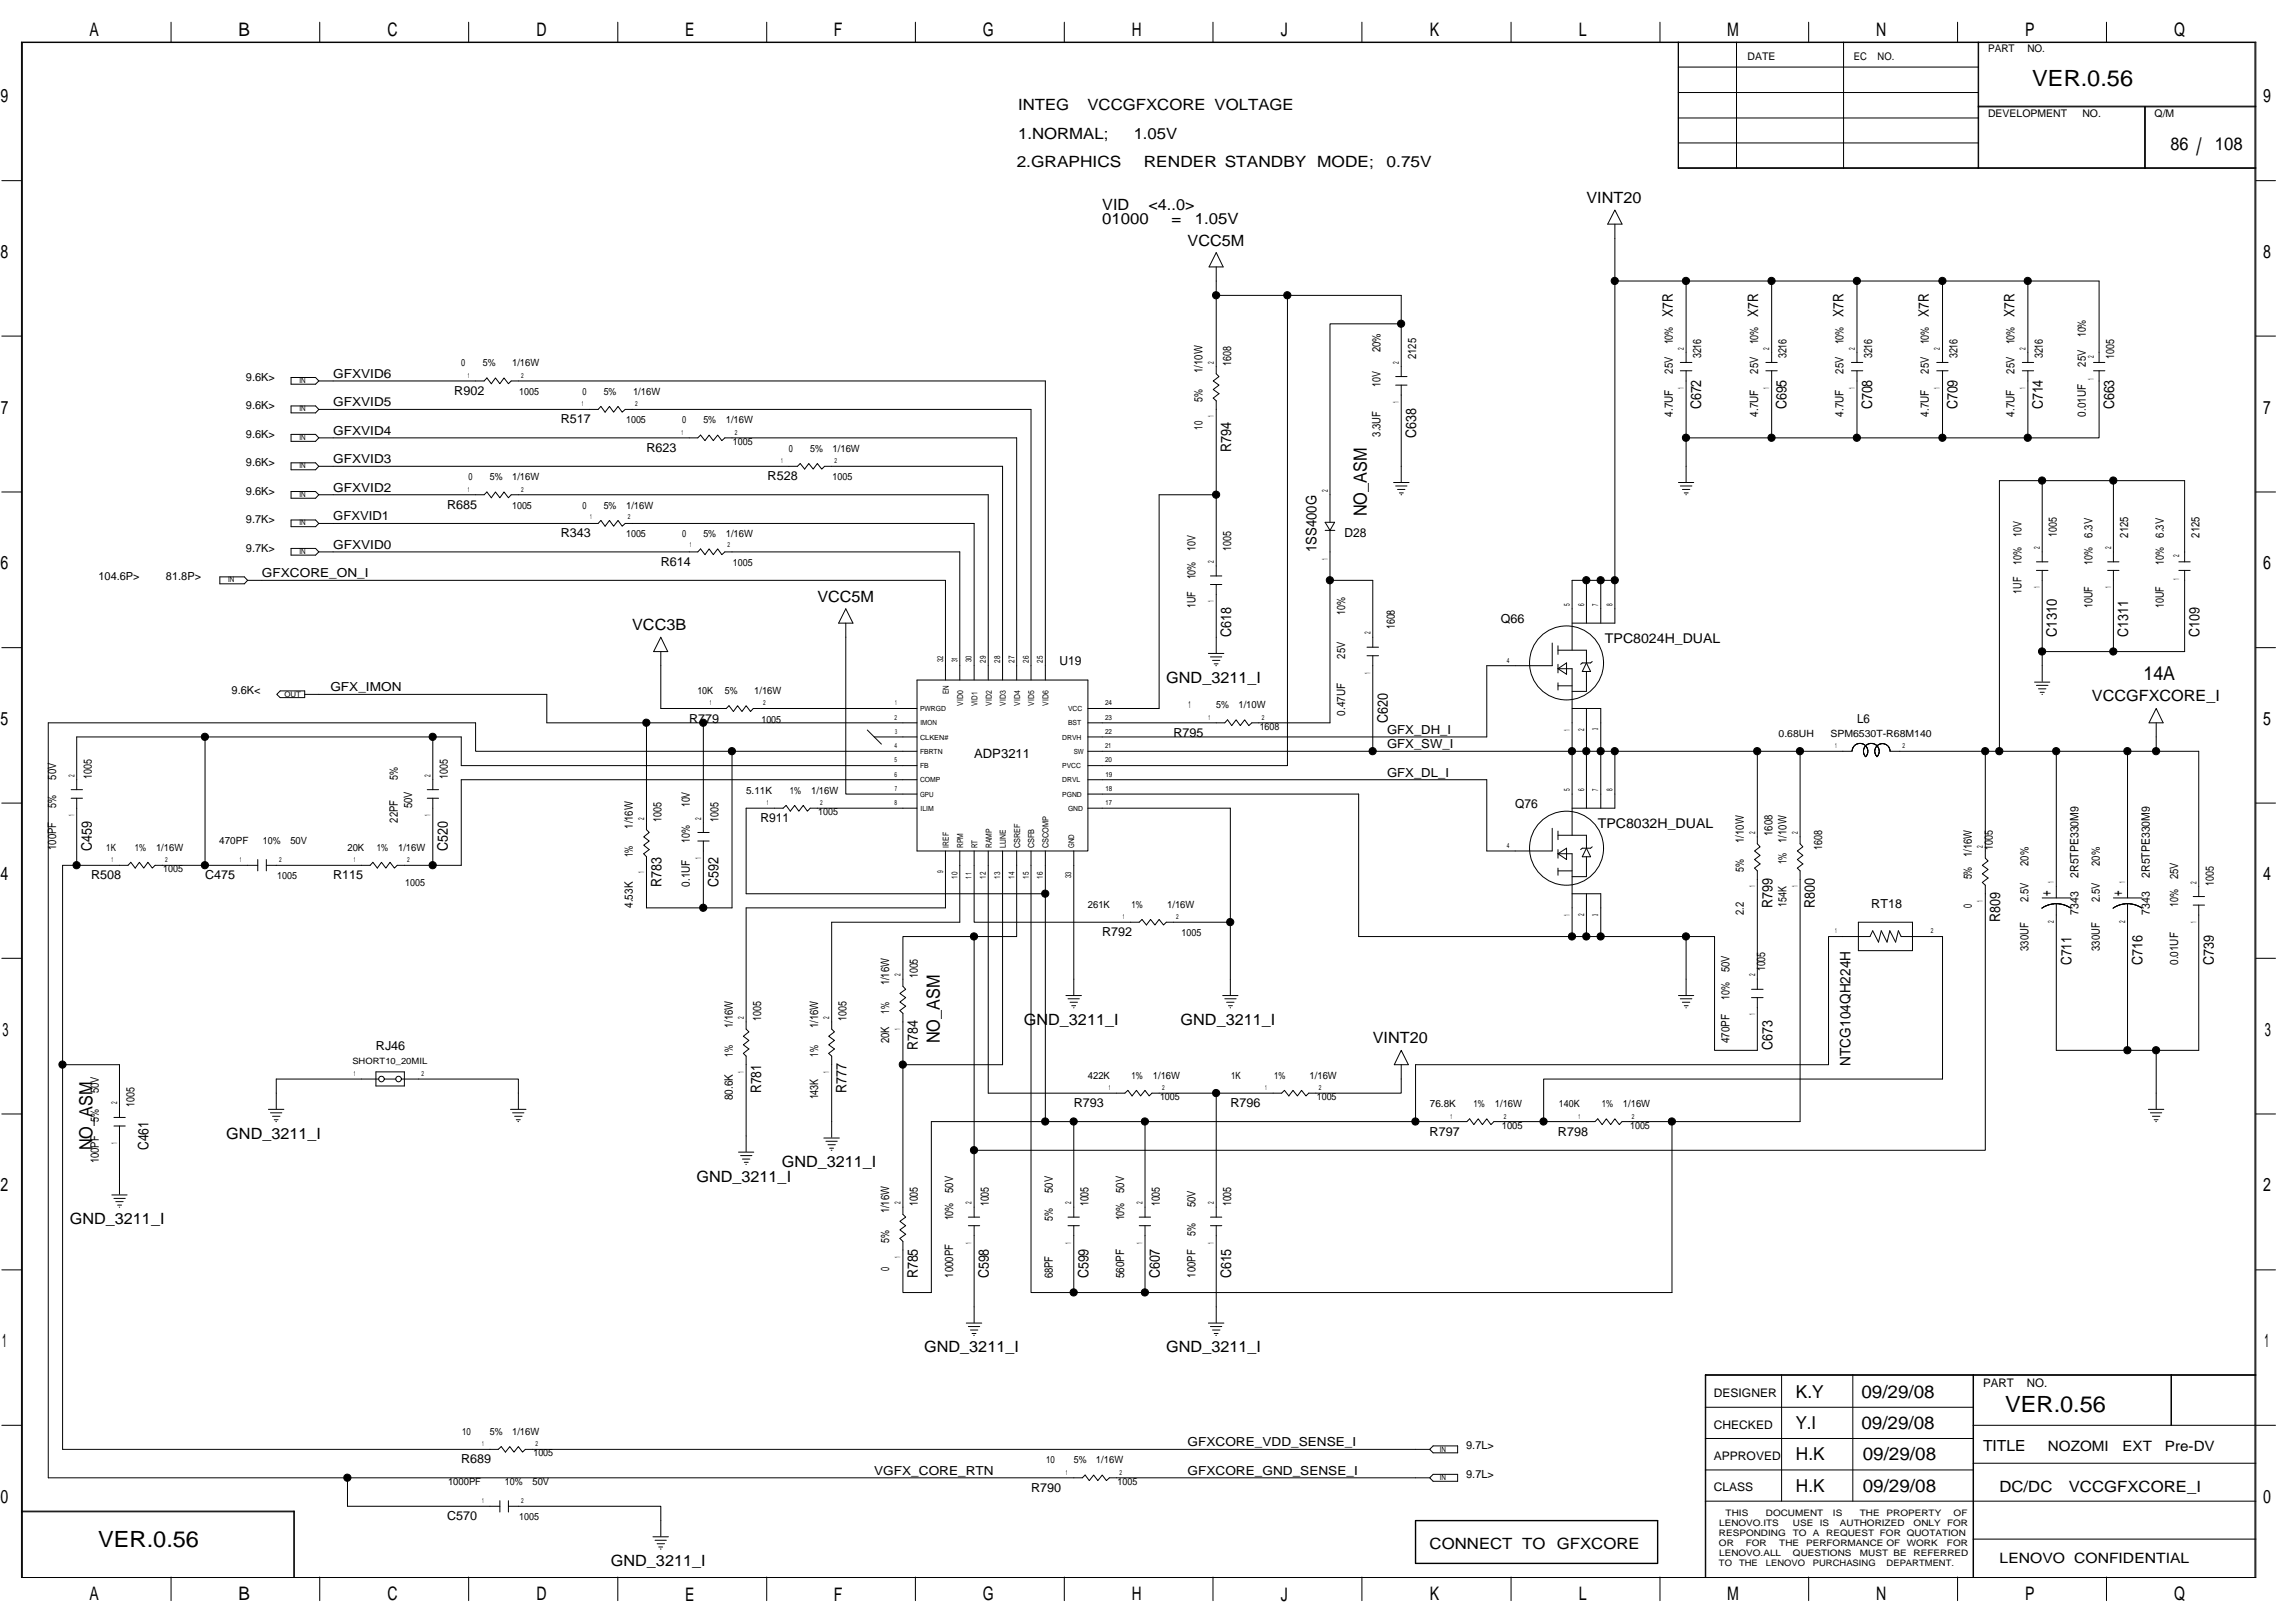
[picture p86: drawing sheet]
<svg xmlns="http://www.w3.org/2000/svg" width="420mm" height="297mm" viewBox="0 0 420 297" stroke-linecap="round" stroke-linejoin="round" font-family="sans-serif">
<defs><g id="words">
<text font-size="4.4" x="402.1" y="28.4">/</text>
<g font-size="4.1">
<text x="372.1" y="15.7">VER.0.56</text>
<text x="367.1" y="258.4">VER.0.56</text>
<text x="18" y="283.2">VER.0.56</text>
</g>
<text font-size="3.5" x="392.4" y="124.4">14A</text>
<g font-size="3.4">
<text x="16.4" y="6.6">A</text>
<text x="43.6" y="6.6">B</text>
<text x="70.9" y="6.6">C</text>
<text x="98.2" y="6.6">D</text>
<text x="125.4" y="6.6">E</text>
<text x="152.7" y="6.6">F</text>
<text x="179.9" y="6.6">G</text>
<text x="207.2" y="6.6">H</text>
<text x="234.5" y="6.6">J</text>
<text x="261.8" y="6.6">K</text>
<text x="289" y="6.6">L</text>
<text x="316.2" y="6.6">M</text>
<text x="343.5" y="6.6">N</text>
<text x="370.8" y="6.6">P</text>
<text x="398" y="6.6">Q</text>
<text x=".1" y="18.8">9</text>
<text x="414.3" y="18.8">9</text>
<text x=".1" y="47.2">8</text>
<text x="414.3" y="47.2">8</text>
<text x=".2" y="75.7">7</text>
<text x="414.3" y="75.7">7</text>
<text x=".1" y="104.2">6</text>
<text x="414.3" y="104.2">6</text>
<text x=".1" y="132.7">5</text>
<text x="414.3" y="132.7">5</text>
<text x=".1" y="161.1">4</text>
<text x="414.3" y="161.1">4</text>
<text x=".5" y="189.6">3</text>
<text x="414.6" y="189.6">3</text>
<text x=".1" y="218.1">2</text>
<text x="414.3" y="218.1">2</text>
<text x=".4" y="246.6">1</text>
<text x="414.6" y="246.6">1</text>
<text x=".1" y="275.1">0</text>
<text x="414.3" y="275.1">0</text>
<text x="16.4" y="292.9">A</text>
<text x="43.6" y="292.9">B</text>
<text x="70.9" y="292.9">C</text>
<text x="98.2" y="292.9">D</text>
<text x="125.4" y="292.9">E</text>
<text x="152.7" y="292.9">F</text>
<text x="179.9" y="292.9">G</text>
<text x="207.2" y="292.9">H</text>
<text x="234.5" y="292.9">J</text>
<text x="261.8" y="292.9">K</text>
<text x="289" y="292.9">L</text>
<text x="316.2" y="292.9">M</text>
<text x="343.5" y="292.9">N</text>
<text x="370.8" y="292.9">P</text>
<text x="398" y="292.9">Q</text>
</g>
<g font-size="3.3">
<text x="397.4" y="27.4">86</text>
<text x="405.5" y="27.4">108</text>
<text x="250.3" y="94.5" transform="rotate(-90 250.3 94.5)">NO_ASM</text>
<text x="172.1" y="191" transform="rotate(-90 172.1 191)">NO_ASM</text>
<text x="16.9" y="210.5" transform="rotate(-90 16.9 210.5)">NO_ASM</text>
<text x="328.8" y="255.8">K.Y</text>
<text x="340.8" y="255.8">09/29/08</text>
<text x="328.7" y="261.6">Y.I</text>
<text x="340.8" y="261.6">09/29/08</text>
<text x="328.8" y="267.3">H.K</text>
<text x="341" y="267.3">09/29/08</text>
<text x="328.8" y="273">H.K</text>
<text x="341" y="273">09/29/08</text>
</g>
<g font-size="2.8">
<text x="186.4" y="20.2">INTEG</text>
<text x="199.1" y="20.2">VCCGFXCORE VOLTAGE</text>
<text x="186.4" y="25.4">1.NORMAL;</text>
<text x="207.5" y="25.4">1.05V</text>
<text x="186.1" y="30.6">2.GRAPHICS</text>
<text x="209.4" y="30.6">RENDER STANDBY MODE;</text>
<text x="253.9" y="30.6">0.75V</text>
<text x="201.8" y="38.4">VID</text>
<text x="201.8" y="41">01000</text>
<text x="210.3" y="38.4">&lt;4..0&gt;</text>
<text x="214.5" y="41">=</text>
<text x="218.7" y="41">1.05V</text>
<text x="290.4" y="37.1">VINT20</text>
<text x="217.4" y="45">VCC5M</text>
<text x="149.6" y="110.1">VCC5M</text>
<text x="115.7" y="115.3">VCC3B</text>
<text x="213.5" y="125">GND_3211_I</text>
<text x="383" y="128.4">VCCGFXCORE_I</text>
<text x="187.4" y="187.6">GND_3211_I</text>
<text x="216.1" y="187.6">GND_3211_I</text>
<text x="251.3" y="191">VINT20</text>
<text x="41.4" y="208.4">GND_3211_I</text>
<text x="143.1" y="213.6">GND_3211_I</text>
<text x="127.5" y="216.2">GND_3211_I</text>
<text x="12.8" y="224.1">GND_3211_I</text>
<text x="169.2" y="247.5">GND_3211_I</text>
<text x="213.5" y="247.5">GND_3211_I</text>
<text x="363" y="265.6">TITLE</text>
<text x="366" y="273.1">DC/DC</text>
<text x="378.7" y="273.1">VCCGFXCORE_I</text>
<text x="111.8" y="286.6">GND_3211_I</text>
<text x="261.7" y="283.5">CONNECT TO</text>
<text x="285" y="283.5">GFXCORE</text>
</g>
<g font-size="2.7">
<text x="306.2" y="58" transform="rotate(-90 306.2 58)">X7R</text>
<text x="321.8" y="58" transform="rotate(-90 321.8 58)">X7R</text>
<text x="337.5" y="58" transform="rotate(-90 337.5 58)">X7R</text>
<text x="353.1" y="58" transform="rotate(-90 353.1 58)">X7R</text>
<text x="368.8" y="58" transform="rotate(-90 368.8 58)">X7R</text>
<text x="311.4" y="74.9" transform="rotate(-90 311.4 74.9)">C672</text>
<text x="327.1" y="74.9" transform="rotate(-90 327.1 74.9)">C695</text>
<text x="342.7" y="74.9" transform="rotate(-90 342.7 74.9)">C708</text>
<text x="358.3" y="74.9" transform="rotate(-90 358.3 74.9)">C709</text>
<text x="374" y="74.9" transform="rotate(-90 374 74.9)">C714</text>
<text x="387" y="74.9" transform="rotate(-90 387 74.9)">C663</text>
<text x="225.4" y="82.8" transform="rotate(-90 225.4 82.8)">R794</text>
<text x="259.3" y="80.1" transform="rotate(-90 259.3 80.1)">C638</text>
<text x="241" y="101.1" transform="rotate(-90 241 101.1)">1SS400G</text>
<text x="225.4" y="116.6" transform="rotate(-90 225.4 116.6)">C618</text>
<text x="376.6" y="116.6" transform="rotate(-90 376.6 116.6)">C1310</text>
<text x="389.6" y="116.6" transform="rotate(-90 389.6 116.6)">C1311</text>
<text x="402.7" y="116.6" transform="rotate(-90 402.7 116.6)">C109</text>
<text x="254.1" y="132.3" transform="rotate(-90 254.1 132.3)">C620</text>
<text x="16.8" y="155.7" transform="rotate(-90 16.8 155.7)">C459</text>
<text x="82" y="155.7" transform="rotate(-90 82 155.7)">C520</text>
<text x="121.1" y="162.3" transform="rotate(-90 121.1 162.3)">R783</text>
<text x="131.5" y="162.3" transform="rotate(-90 131.5 162.3)">C592</text>
<text x="324.5" y="166.2" transform="rotate(-90 324.5 166.2)">R799</text>
<text x="332.3" y="166.2" transform="rotate(-90 332.3 166.2)">R800</text>
<text x="375.5" y="164" transform="rotate(-90 375.5 164)">+</text>
<text x="388.6" y="164" transform="rotate(-90 388.6 164)">+</text>
<text x="366.2" y="168.8" transform="rotate(-90 366.2 168.8)">R809</text>
<text x="379.2" y="176.6" transform="rotate(-90 379.2 176.6)">C711</text>
<text x="392.2" y="176.6" transform="rotate(-90 392.2 176.6)">C716</text>
<text x="405.3" y="176.6" transform="rotate(-90 405.3 176.6)">C739</text>
<text x="168" y="192.2" transform="rotate(-90 168 192.2)">R784</text>
<text x="324.5" y="192.2" transform="rotate(-90 324.5 192.2)">C673</text>
<text x="338.8" y="195.1" transform="rotate(-90 338.8 195.1)">NTCG104QH224H</text>
<text x="139.4" y="200.1" transform="rotate(-90 139.4 200.1)">R781</text>
<text x="155" y="200.1" transform="rotate(-90 155 200.1)">R777</text>
<text x="27.2" y="210.5" transform="rotate(-90 27.2 210.5)">C461</text>
<text x="168" y="234" transform="rotate(-90 168 234)">R785</text>
<text x="181" y="234" transform="rotate(-90 181 234)">C598</text>
<text x="199.3" y="234" transform="rotate(-90 199.3 234)">C599</text>
<text x="212.3" y="234" transform="rotate(-90 212.3 234)">C607</text>
<text x="225.4" y="234" transform="rotate(-90 225.4 234)">C615</text>
</g>
<g font-size="2.6">
<text x="374.9" y="265.5">NOZOMI</text>
<text x="388.6" y="265.5">EXT</text>
<text x="396.4" y="265.5">Pre-DV</text>
<text x="366.1" y="286.1">LENOVO CONFIDENTIAL</text>
</g>
<g font-size="2.5">
<text x="293.8" y="117.7">TPC8024H_DUAL</text>
<text x="292.5" y="151.6">TPC8032H_DUAL</text>
</g>
<g font-size="2.3">
<text x="61" y="69.1">GFXVID6</text>
<text x="61" y="74.3">GFXVID5</text>
<text x="83.2" y="72.3">R902</text>
<text x="102.7" y="77.5">R517</text>
<text x="61" y="79.6">GFXVID4</text>
<text x="118.4" y="82.7">R623</text>
<text x="61" y="84.8">GFXVID3</text>
<text x="140.5" y="87.9">R528</text>
<text x="61" y="90">GFXVID2</text>
<text x="61" y="95.2">GFXVID1</text>
<text x="81.9" y="93.1">R685</text>
<text x="61" y="100.4">GFXVID0</text>
<text x="102.7" y="98.3">R343</text>
<text x="246.1" y="98.3">D28</text>
<text x="48" y="105.7">GFXCORE_ON_I</text>
<text x="121" y="103.5">R614</text>
<text x="274.8" y="114">Q66</text>
<text x="194" y="121.8">U19</text>
<text x="60.5" y="126.5">GFX_IMON</text>
<text x="126.2" y="132.2">R779</text>
<text x="214.8" y="134.8">R795</text>
<text x="253.9" y="136.9">GFX_SW_I</text>
<text x="253.9" y="134.3">GFX_DH_I</text>
<text x="340" y="132.2">L6</text>
<text x="178.3" y="138.8">ADP3211</text>
<text x="253.9" y="142.2">GFX_DL_I</text>
<text x="277.4" y="147.9">Q76</text>
<text x="139.2" y="150.5">R911</text>
<text x="16.7" y="160.9">R508</text>
<text x="37.5" y="160.9">C475</text>
<text x="61" y="160.9">R115</text>
<text x="342.6" y="166.1">RT18</text>
<text x="201.8" y="171.4">R792</text>
<text x="68.8" y="192.2">RJ46</text>
<text x="196.6" y="202.6">R793</text>
<text x="225.2" y="202.6">R796</text>
<text x="261.7" y="207.9">R797</text>
<text x="285.2" y="207.9">R798</text>
<text x="84.4" y="267.8">R689</text>
<text x="160.1" y="269.9">VGFX_CORE_RTN</text>
<text x="217.4" y="264.7">GFXCORE_VDD_SENSE_I</text>
<text x="217.4" y="269.9">GFXCORE_GND_SENSE_I</text>
<text x="188.8" y="273">R790</text>
<text x="81.9" y="278.3">C570</text>
</g>
<g font-size="2.2">
<text x="313.8" y="255.7">DESIGNER</text>
<text x="363" y="253.8">PART</text>
<text x="371.1" y="253.8">NO.</text>
<text x="313.8" y="261.5">CHECKED</text>
<text x="313.8" y="267.2">APPROVED</text>
<text x="313.8" y="272.9">CLASS</text>
</g>
<g font-size="2.1">
<text x="252.8" y="64.5" transform="rotate(-90 252.8 64.5)">20%</text>
<text x="259.3" y="65.8" transform="rotate(-90 259.3 65.8)">2125</text>
<text x="306.2" y="63" transform="rotate(-90 306.2 63)">10%</text>
<text x="311.4" y="65.6" transform="rotate(-90 311.4 65.6)">3216</text>
<text x="321.8" y="63" transform="rotate(-90 321.8 63)">10%</text>
<text x="327.1" y="65.6" transform="rotate(-90 327.1 65.6)">3216</text>
<text x="337.5" y="63" transform="rotate(-90 337.5 63)">10%</text>
<text x="342.7" y="65.6" transform="rotate(-90 342.7 65.6)">3216</text>
<text x="353.1" y="63" transform="rotate(-90 353.1 63)">10%</text>
<text x="358.3" y="65.6" transform="rotate(-90 358.3 65.6)">3216</text>
<text x="368.8" y="63" transform="rotate(-90 368.8 63)">10%</text>
<text x="374" y="65.6" transform="rotate(-90 374 65.6)">3216</text>
<text x="381.8" y="61.7" transform="rotate(-90 381.8 61.7)">10%</text>
<text x="387" y="65.6" transform="rotate(-90 387 65.6)">1005</text>
<text x="220.2" y="68.2" transform="rotate(-90 220.2 68.2)">1/10W</text>
<text x="225.4" y="66.9" transform="rotate(-90 225.4 66.9)">1608</text>
<text x="252.8" y="70.8" transform="rotate(-90 252.8 70.8)">10V</text>
<text x="306.2" y="68.4" transform="rotate(-90 306.2 68.4)">25V</text>
<text x="321.8" y="68.4" transform="rotate(-90 321.8 68.4)">25V</text>
<text x="337.5" y="68.4" transform="rotate(-90 337.5 68.4)">25V</text>
<text x="353.1" y="68.4" transform="rotate(-90 353.1 68.4)">25V</text>
<text x="368.8" y="68.4" transform="rotate(-90 368.8 68.4)">25V</text>
<text x="381.8" y="67.1" transform="rotate(-90 381.8 67.1)">25V</text>
<text x="220.2" y="73.6" transform="rotate(-90 220.2 73.6)">5%</text>
<text x="306.2" y="76.2" transform="rotate(-90 306.2 76.2)">4.7UF</text>
<text x="321.8" y="76.2" transform="rotate(-90 321.8 76.2)">4.7UF</text>
<text x="337.5" y="76.2" transform="rotate(-90 337.5 76.2)">4.7UF</text>
<text x="353.1" y="76.2" transform="rotate(-90 353.1 76.2)">4.7UF</text>
<text x="368.8" y="76.2" transform="rotate(-90 368.8 76.2)">4.7UF</text>
<text x="381.8" y="76.2" transform="rotate(-90 381.8 76.2)">0.01UF</text>
<text x="220.2" y="78.7" transform="rotate(-90 220.2 78.7)">10</text>
<text x="252.8" y="79.9" transform="rotate(-90 252.8 79.9)">3.3UF</text>
<text x="218.9" y="100.8" transform="rotate(-90 218.9 100.8)">10V</text>
<text x="225.4" y="100.8" transform="rotate(-90 225.4 100.8)">1005</text>
<text x="370.1" y="98.2" transform="rotate(-90 370.1 98.2)">10V</text>
<text x="376.6" y="98.2" transform="rotate(-90 376.6 98.2)">1005</text>
<text x="383.1" y="98.4" transform="rotate(-90 383.1 98.4)">6.3V</text>
<text x="389.6" y="98.4" transform="rotate(-90 389.6 98.4)">2125</text>
<text x="396.1" y="98.4" transform="rotate(-90 396.1 98.4)">6.3V</text>
<text x="402.7" y="98.4" transform="rotate(-90 402.7 98.4)">2125</text>
<text x="218.9" y="106" transform="rotate(-90 218.9 106)">10%</text>
<text x="370.1" y="103.4" transform="rotate(-90 370.1 103.4)">10%</text>
<text x="383.1" y="103.4" transform="rotate(-90 383.1 103.4)">10%</text>
<text x="396.1" y="103.4" transform="rotate(-90 396.1 103.4)">10%</text>
<text x="218.9" y="111.3" transform="rotate(-90 218.9 111.3)">1UF</text>
<text x="246.2" y="112.6" transform="rotate(-90 246.2 112.6)">10%</text>
<text x="370.1" y="108.6" transform="rotate(-90 370.1 108.6)">1UF</text>
<text x="383.1" y="111.3" transform="rotate(-90 383.1 111.3)">10UF</text>
<text x="396.1" y="111.3" transform="rotate(-90 396.1 111.3)">10UF</text>
<text x="255.4" y="115.1" transform="rotate(-90 255.4 115.1)">1608</text>
<text x="246.2" y="120.6" transform="rotate(-90 246.2 120.6)">25V</text>
<text x="246.2" y="131" transform="rotate(-90 246.2 131)">0.47UF</text>
<text x="10.3" y="142.7" transform="rotate(-90 10.3 142.7)">50V</text>
<text x="16.8" y="142.5" transform="rotate(-90 16.8 142.5)">1005</text>
<text x="72.8" y="142.7" transform="rotate(-90 72.8 142.7)">5%</text>
<text x="82" y="142.5" transform="rotate(-90 82 142.5)">1005</text>
<text x="10.3" y="147.9" transform="rotate(-90 10.3 147.9)">5%</text>
<text x="75.5" y="147.9" transform="rotate(-90 75.5 147.9)">50V</text>
<text x="126.3" y="147.7" transform="rotate(-90 126.3 147.7)">10V</text>
<text x="10.3" y="155.6" transform="rotate(-90 10.3 155.6)">100PF</text>
<text x="72.8" y="150.5" transform="rotate(-90 72.8 150.5)">22PF</text>
<text x="115.9" y="151.7" transform="rotate(-90 115.9 151.7)">1/16W</text>
<text x="121.1" y="150.4" transform="rotate(-90 121.1 150.4)">1005</text>
<text x="126.3" y="154.3" transform="rotate(-90 126.3 154.3)">10%</text>
<text x="131.5" y="150.4" transform="rotate(-90 131.5 150.4)">1005</text>
<text x="319.2" y="154.3" transform="rotate(-90 319.2 154.3)">1/10W</text>
<text x="324.5" y="153" transform="rotate(-90 324.5 153)">1608</text>
<text x="327.1" y="154.3" transform="rotate(-90 327.1 154.3)">1/10W</text>
<text x="333.6" y="155.6" transform="rotate(-90 333.6 155.6)">1608</text>
<text x="364.9" y="155.6" transform="rotate(-90 364.9 155.6)">1005</text>
<text x="115.9" y="156.9" transform="rotate(-90 115.9 156.9)">1%</text>
<text x="319.2" y="159.6" transform="rotate(-90 319.2 159.6)">5%</text>
<text x="327.1" y="158.2" transform="rotate(-90 327.1 158.2)">1%</text>
<text x="361" y="161" transform="rotate(-90 361 161)">5%</text>
<text x="361" y="156.9" transform="rotate(-90 361 156.9)">1/16W</text>
<text x="371.4" y="158.5" transform="rotate(-90 371.4 158.5)">20%</text>
<text x="380.5" y="160.7" transform="rotate(-90 380.5 160.7)">2R5TPE330M9</text>
<text x="384.4" y="158.5" transform="rotate(-90 384.4 158.5)">20%</text>
<text x="393.6" y="160.7" transform="rotate(-90 393.6 160.7)">2R5TPE330M9</text>
<text x="398.8" y="161" transform="rotate(-90 398.8 161)">25V</text>
<text x="115.9" y="166.2" transform="rotate(-90 115.9 166.2)">4.53K</text>
<text x="126.3" y="162.3" transform="rotate(-90 126.3 162.3)">0.1UF</text>
<text x="319.2" y="167.5" transform="rotate(-90 319.2 167.5)">2.2</text>
<text x="327.1" y="166" transform="rotate(-90 327.1 166)">154K</text>
<text x="361" y="166.2" transform="rotate(-90 361 166.2)">0</text>
<text x="371.4" y="165.1" transform="rotate(-90 371.4 165.1)">2.5V</text>
<text x="380.5" y="167.4" transform="rotate(-90 380.5 167.4)">7343</text>
<text x="384.4" y="165.1" transform="rotate(-90 384.4 165.1)">2.5V</text>
<text x="393.6" y="167.4" transform="rotate(-90 393.6 167.4)">7343</text>
<text x="398.8" y="166" transform="rotate(-90 398.8 166)">10%</text>
<text x="405.3" y="162.1" transform="rotate(-90 405.3 162.1)">1005</text>
<text x="168" y="179" transform="rotate(-90 168 179)">1005</text>
<text x="316.6" y="177.9" transform="rotate(-90 316.6 177.9)">50V</text>
<text x="323.2" y="177.8" transform="rotate(-90 323.2 177.8)">1005</text>
<text x="371.4" y="174" transform="rotate(-90 371.4 174)">330UF</text>
<text x="384.4" y="174" transform="rotate(-90 384.4 174)">330UF</text>
<text x="398.8" y="176.6" transform="rotate(-90 398.8 176.6)">0.01UF</text>
<text x="162.8" y="185.5" transform="rotate(-90 162.8 185.5)">1%</text>
<text x="162.8" y="180.3" transform="rotate(-90 162.8 180.3)">1/16W</text>
<text x="316.6" y="183" transform="rotate(-90 316.6 183)">10%</text>
<text x="134.1" y="188.2" transform="rotate(-90 134.1 188.2)">1/16W</text>
<text x="139.4" y="186.9" transform="rotate(-90 139.4 186.9)">1005</text>
<text x="149.8" y="188.2" transform="rotate(-90 149.8 188.2)">1/16W</text>
<text x="155" y="186.9" transform="rotate(-90 155 186.9)">1005</text>
<text x="162.8" y="191" transform="rotate(-90 162.8 191)">20K</text>
<text x="316.6" y="191" transform="rotate(-90 316.6 191)">470PF</text>
<text x="134.1" y="193.4" transform="rotate(-90 134.1 193.4)">1%</text>
<text x="149.8" y="193.4" transform="rotate(-90 149.8 193.4)">1%</text>
<text x="18.1" y="200.1" transform="rotate(-90 18.1 200.1)">50V</text>
<text x="24.6" y="202.5" transform="rotate(-90 24.6 202.5)">1005</text>
<text x="134.1" y="201.4" transform="rotate(-90 134.1 201.4)">80.6K</text>
<text x="149.8" y="201.2" transform="rotate(-90 149.8 201.2)">143K</text>
<text x="18.1" y="205.3" transform="rotate(-90 18.1 205.3)">5%</text>
<text x="18.1" y="212.9" transform="rotate(-90 18.1 212.9)">100PF</text>
<text x="168" y="220.8" transform="rotate(-90 168 220.8)">1005</text>
<text x="174.5" y="218.3" transform="rotate(-90 174.5 218.3)">50V</text>
<text x="181" y="220.8" transform="rotate(-90 181 220.8)">1005</text>
<text x="192.8" y="218.3" transform="rotate(-90 192.8 218.3)">50V</text>
<text x="199.3" y="220.8" transform="rotate(-90 199.3 220.8)">1005</text>
<text x="205.8" y="218.3" transform="rotate(-90 205.8 218.3)">50V</text>
<text x="212.3" y="220.8" transform="rotate(-90 212.3 220.8)">1005</text>
<text x="218.9" y="220.9" transform="rotate(-90 218.9 220.9)">50V</text>
<text x="225.4" y="220.8" transform="rotate(-90 225.4 220.8)">1005</text>
<text x="162.8" y="227.5" transform="rotate(-90 162.8 227.5)">5%</text>
<text x="162.8" y="222.1" transform="rotate(-90 162.8 222.1)">1/16W</text>
<text x="174.5" y="223.4" transform="rotate(-90 174.5 223.4)">10%</text>
<text x="192.8" y="223.5" transform="rotate(-90 192.8 223.5)">5%</text>
<text x="205.8" y="223.4" transform="rotate(-90 205.8 223.4)">10%</text>
<text x="218.9" y="226.1" transform="rotate(-90 218.9 226.1)">5%</text>
<text x="162.8" y="232.7" transform="rotate(-90 162.8 232.7)">0</text>
<text x="174.5" y="233.8" transform="rotate(-90 174.5 233.8)">1000PF</text>
<text x="192.8" y="234" transform="rotate(-90 192.8 234)">68PF</text>
<text x="205.8" y="234" transform="rotate(-90 205.8 234)">560PF</text>
<text x="218.9" y="233.8" transform="rotate(-90 218.9 233.8)">100PF</text>
</g>
<g font-size="2">
<text x="45" y="69.7">9.6K&gt;</text>
<text x="45" y="74.9">9.6K&gt;</text>
<text x="45" y="80.1">9.6K&gt;</text>
<text x="45" y="85.3">9.6K&gt;</text>
<text x="45" y="95.8">9.7K&gt;</text>
<text x="45" y="90.5">9.6K&gt;</text>
<text x="45" y="101">9.7K&gt;</text>
<text x="18" y="106.2">104.6P&gt;</text>
<text x="30.4" y="106.2">81.8P&gt;</text>
<text x="42.4" y="127">9.6K&lt;</text>
<text x="268.4" y="265.2">9.7L&gt;</text>
<text x="268.4" y="270.4">9.7L&gt;</text>
</g>
<g font-size="1.9">
<text x="319.9" y="11">DATE</text>
<text x="339.4" y="11">EC</text>
<text x="343.7" y="11">NO.</text>
<text x="364" y="9.5">PART</text>
<text x="371.2" y="9.5">NO.</text>
<text x="364" y="21.3">DEVELOPMENT</text>
<text x="381.2" y="21.3">NO.</text>
<text x="394.5" y="21.3">Q/M</text>
</g>
<g font-size="1.8">
<text x="84.4" y="67.1">0</text>
<text x="88.4" y="67.1">5%</text>
<text x="93.8" y="67.1">1/16W</text>
<text x="95.1" y="72.3">1005</text>
<text x="106.6" y="72.3">0</text>
<text x="110.5" y="72.3">5%</text>
<text x="114.6" y="77.5">1005</text>
<text x="115.9" y="72.3">1/16W</text>
<text x="124.9" y="77.5">0</text>
<text x="128.8" y="77.5">5%</text>
<text x="132.9" y="77.5">1/16W</text>
<text x="134.2" y="81.4">1005</text>
<text x="144.4" y="82.7">0</text>
<text x="148.3" y="82.7">5%</text>
<text x="152.4" y="82.7">1/16W</text>
<text x="85.8" y="87.9">0</text>
<text x="89.7" y="87.9">5%</text>
<text x="93.8" y="87.9">1/16W</text>
<text x="152.4" y="87.9">1005</text>
<text x="93.8" y="93.1">1005</text>
<text x="106.6" y="93.1">0</text>
<text x="110.5" y="93.1">5%</text>
<text x="114.6" y="93.1">1/16W</text>
<text x="114.6" y="98.3">1005</text>
<text x="124.9" y="98.3">0</text>
<text x="128.8" y="98.3">5%</text>
<text x="132.9" y="98.3">1/16W</text>
<text x="134.2" y="103.5">1005</text>
<text x="127.7" y="127">10K</text>
<text x="132.7" y="127">5%</text>
<text x="138.1" y="127">1/16W</text>
<text x="217.6" y="129.6">1</text>
<text x="222.7" y="129.6">5%</text>
<text x="226.7" y="129.6">1/10W</text>
<text x="139.4" y="132.2">1005</text>
<text x="230.6" y="133.6">1608</text>
<text x="325.6" y="134.8">0.68UH</text>
<text x="335.1" y="134.8">SPM6530T-R68M140</text>
<text x="136.6" y="145.3">5.11K</text>
<text x="144.6" y="145.3">1%</text>
<text x="148.5" y="145.3">1/16W</text>
<text x="149.8" y="149.2">1005</text>
<text x="19.5" y="155.7">1K</text>
<text x="24.7" y="155.7">1%</text>
<text x="28.6" y="155.7">1/16W</text>
<text x="40.1" y="154.4">470PF</text>
<text x="48.1" y="154.4">10%</text>
<text x="53.2" y="154.4">50V</text>
<text x="63.6" y="155.7">20K</text>
<text x="69" y="155.7">1%</text>
<text x="72.9" y="155.7">1/16W</text>
<text x="29.9" y="159.6">1005</text>
<text x="50.7" y="160.9">1005</text>
<text x="74.2" y="162.2">1005</text>
<text x="199.2" y="166.1">261K</text>
<text x="207.2" y="166.1">1%</text>
<text x="213.7" y="166.1">1/16W</text>
<text x="216.3" y="171.4">1005</text>
<text x="199.2" y="197.4">422K</text>
<text x="207.2" y="197.4">1%</text>
<text x="211.1" y="197.4">1/16W</text>
<text x="225.4" y="197.4">1K</text>
<text x="233.2" y="197.4">1%</text>
<text x="239.8" y="197.4">1/16W</text>
<text x="212.4" y="201.3">1005</text>
<text x="241.1" y="201.3">1005</text>
<text x="261.8" y="202.6">76.8K</text>
<text x="269.7" y="202.6">1%</text>
<text x="273.7" y="202.6">1/16W</text>
<text x="285.4" y="202.6">140K</text>
<text x="293.2" y="202.6">1%</text>
<text x="297.1" y="202.6">1/16W</text>
<text x="274.9" y="206.5">1005</text>
<text x="298.4" y="206.5">1005</text>
<text x="84.6" y="262.6">10</text>
<text x="89.7" y="262.6">5%</text>
<text x="93.8" y="262.6">1/16W</text>
<text x="97.7" y="266.5">1005</text>
<text x="191.5" y="267.8">10</text>
<text x="196.6" y="267.8">5%</text>
<text x="200.6" y="267.8">1/16W</text>
<text x="82" y="271.7">1000PF</text>
<text x="92.4" y="271.7">10%</text>
<text x="97.5" y="271.7">50V</text>
<text x="204.6" y="271.7">1005</text>
<text x="95.1" y="278.3">1005</text>
</g>
<g font-size="1.6">
<text x="64.5" y="194.8">SHORT10_20MIL</text>
<text x="314.7" y="281.2">RESPONDING</text>
<text x="314.7" y="279.3">LENOVO.ITS</text>
<text x="315.9" y="277.5">THIS</text>
<text x="323.3" y="277.5">DOCUMENT</text>
<text x="328.2" y="281.2">TO</text>
<text x="328.2" y="279.3">USE</text>
<text x="331.9" y="281.2">A</text>
<text x="333.2" y="279.3">IS</text>
<text x="334.3" y="281.2">REQUEST FOR QUOTATION</text>
<text x="335.6" y="277.5">IS</text>
<text x="336.8" y="279.3">AUTHORIZED</text>
<text x="340.5" y="277.5">THE</text>
<text x="345.4" y="277.5">PROPERTY</text>
<text x="350.3" y="279.3">ONLY</text>
<text x="356.5" y="279.3">FOR</text>
<text x="357.7" y="277.5">OF</text>
<text x="314.7" y="286.7">TO</text>
<text x="314.7" y="283">OR</text>
<text x="314.7" y="284.9">LENOVO.ALL</text>
<text x="318.4" y="286.7">THE</text>
<text x="319.6" y="283">FOR</text>
<text x="323.3" y="286.7">LENOVO</text>
<text x="325.7" y="283">THE</text>
<text x="328.2" y="284.9">QUESTIONS</text>
<text x="330.7" y="283">PERFORMANCE OF</text>
<text x="331.9" y="286.7">PURCHASING</text>
<text x="340.5" y="284.9">MUST BE</text>
<text x="345.4" y="286.7">DEPARTMENT.</text>
<text x="349.1" y="283">WORK</text>
<text x="350.3" y="284.9">REFERRED</text>
<text x="356.4" y="283">FOR</text>
</g>
<g font-size="1.5">
<text x="308.3" y="64" transform="rotate(-90 308.3 64)">2</text>
<text x="323.9" y="64" transform="rotate(-90 323.9 64)">2</text>
<text x="339.5" y="64" transform="rotate(-90 339.5 64)">2</text>
<text x="355.2" y="64" transform="rotate(-90 355.2 64)">2</text>
<text x="370.8" y="64" transform="rotate(-90 370.8 64)">2</text>
<text x="383.4" y="65.5" transform="rotate(-90 383.4 65.5)">2</text>
<text x="222.2" y="66.6" transform="rotate(-90 222.2 66.6)">2</text>
<text x="256.1" y="66.6" transform="rotate(-90 256.1 66.6)">2</text>
<text x="308.3" y="71.1" transform="rotate(-90 308.3 71.1)">1</text>
<text x="323.9" y="71.1" transform="rotate(-90 323.9 71.1)">1</text>
<text x="339.5" y="71.1" transform="rotate(-90 339.5 71.1)">1</text>
<text x="355.2" y="71.1" transform="rotate(-90 355.2 71.1)">1</text>
<text x="370.8" y="71.1" transform="rotate(-90 370.8 71.1)">1</text>
<text x="383.4" y="69.6" transform="rotate(-90 383.4 69.6)">1</text>
<text x="222.2" y="76.4" transform="rotate(-90 222.2 76.4)">1</text>
<text x="256.1" y="73.7" transform="rotate(-90 256.1 73.7)">1</text>
<text x="243.1" y="90" transform="rotate(-90 243.1 90)">2</text>
<text x="373.5" y="100.5" transform="rotate(-90 373.5 100.5)">2</text>
<text x="386.5" y="100.5" transform="rotate(-90 386.5 100.5)">2</text>
<text x="222.2" y="103.1" transform="rotate(-90 222.2 103.1)">2</text>
<text x="243.1" y="102.4" transform="rotate(-90 243.1 102.4)">1</text>
<text x="373.5" y="107.7" transform="rotate(-90 373.5 107.7)">1</text>
<text x="386.5" y="107.7" transform="rotate(-90 386.5 107.7)">1</text>
<text x="399" y="106.1" transform="rotate(-90 399 106.1)">1</text>
<text x="399" y="102" transform="rotate(-90 399 102)">2</text>
<text x="222.2" y="110.2" transform="rotate(-90 222.2 110.2)">1</text>
<text x="287.4" y="110.9" transform="rotate(-90 287.4 110.9)">5</text>
<text x="290" y="110.9" transform="rotate(-90 290 110.9)">6</text>
<text x="292.6" y="110.9" transform="rotate(-90 292.6 110.9)">7</text>
<text x="295.2" y="110.9" transform="rotate(-90 295.2 110.9)">8</text>
<text x="250.9" y="116.1" transform="rotate(-90 250.9 116.1)">2</text>
<text x="172.7" y="121.2" transform="rotate(-90 172.7 121.2)">32</text>
<text x="175.3" y="121.2" transform="rotate(-90 175.3 121.2)">31</text>
<text x="177.9" y="121.2" transform="rotate(-90 177.9 121.2)">30</text>
<text x="180.5" y="121.3" transform="rotate(-90 180.5 121.3)">29</text>
<text x="183.1" y="121.3" transform="rotate(-90 183.1 121.3)">28</text>
<text x="185.7" y="121.3" transform="rotate(-90 185.7 121.3)">27</text>
<text x="188.3" y="121.3" transform="rotate(-90 188.3 121.3)">26</text>
<text x="190.9" y="121.3" transform="rotate(-90 190.9 121.3)">25</text>
<text x="250.9" y="123.3" transform="rotate(-90 250.9 123.3)">1</text>
<text x="173.7" y="127.1" transform="rotate(-90 173.7 127.1)">EN</text>
<text x="176.3" y="129.2" transform="rotate(-90 176.3 129.2)">VID0</text>
<text x="178.9" y="129.2" transform="rotate(-90 178.9 129.2)">VID1</text>
<text x="181.6" y="129.2" transform="rotate(-90 181.6 129.2)">VID2</text>
<text x="184.1" y="129.2" transform="rotate(-90 184.1 129.2)">VID3</text>
<text x="186.8" y="129.2" transform="rotate(-90 186.8 129.2)">VID4</text>
<text x="189.3" y="129.2" transform="rotate(-90 189.3 129.2)">VID5</text>
<text x="192" y="129.2" transform="rotate(-90 192 129.2)">VID6</text>
<text x="287.4" y="133.7" transform="rotate(-90 287.4 133.7)">1</text>
<text x="290" y="133.8" transform="rotate(-90 290 133.8)">2</text>
<text x="292.6" y="133.7" transform="rotate(-90 292.6 133.7)">3</text>
<text x="13.6" y="142.2" transform="rotate(-90 13.6 142.2)">2</text>
<text x="78.8" y="142.2" transform="rotate(-90 78.8 142.2)">2</text>
<text x="13.6" y="149.4" transform="rotate(-90 13.6 149.4)">1</text>
<text x="78.8" y="149.4" transform="rotate(-90 78.8 149.4)">1</text>
<text x="287.4" y="144.8" transform="rotate(-90 287.4 144.8)">5</text>
<text x="290" y="144.8" transform="rotate(-90 290 144.8)">6</text>
<text x="292.6" y="144.7" transform="rotate(-90 292.6 144.7)">7</text>
<text x="295.2" y="144.8" transform="rotate(-90 295.2 144.8)">8</text>
<text x="117.9" y="150" transform="rotate(-90 117.9 150)">2</text>
<text x="128.3" y="150" transform="rotate(-90 128.3 150)">2</text>
<text x="173.7" y="155.2" transform="rotate(-90 173.7 155.2)">IREF</text>
<text x="176.3" y="155.2" transform="rotate(-90 176.3 155.2)">RPM</text>
<text x="178.9" y="155.2" transform="rotate(-90 178.9 155.2)">RT</text>
<text x="181.6" y="155.2" transform="rotate(-90 181.6 155.2)">RAMP</text>
<text x="184.1" y="155.2" transform="rotate(-90 184.1 155.2)">LLINE</text>
<text x="186.8" y="155.2" transform="rotate(-90 186.8 155.2)">CSREF</text>
<text x="189.3" y="155.2" transform="rotate(-90 189.3 155.2)">CSFB</text>
<text x="192" y="155.2" transform="rotate(-90 192 155.2)">CSCOMP</text>
<text x="321.3" y="152.6" transform="rotate(-90 321.3 152.6)">2</text>
<text x="329.1" y="152.6" transform="rotate(-90 329.1 152.6)">2</text>
<text x="363" y="155.2" transform="rotate(-90 363 155.2)">2</text>
<text x="117.9" y="159.8" transform="rotate(-90 117.9 159.8)">1</text>
<text x="128.3" y="157.2" transform="rotate(-90 128.3 157.2)">1</text>
<text x="172.7" y="159.9" transform="rotate(-90 172.7 159.9)">9</text>
<text x="175.3" y="160.8" transform="rotate(-90 175.3 160.8)">10</text>
<text x="177.9" y="160.8" transform="rotate(-90 177.9 160.8)">11</text>
<text x="180.5" y="160.8" transform="rotate(-90 180.5 160.8)">12</text>
<text x="183.1" y="160.8" transform="rotate(-90 183.1 160.8)">13</text>
<text x="185.7" y="160.8" transform="rotate(-90 185.7 160.8)">14</text>
<text x="188.3" y="160.8" transform="rotate(-90 188.3 160.8)">15</text>
<text x="190.9" y="160.8" transform="rotate(-90 190.9 160.8)">16</text>
<text x="196.1" y="160.7" transform="rotate(-90 196.1 160.7)">33</text>
<text x="376" y="161.7" transform="rotate(-90 376 161.7)">1</text>
<text x="389.1" y="161.7" transform="rotate(-90 389.1 161.7)">1</text>
<text x="402.1" y="161.8" transform="rotate(-90 402.1 161.8)">2</text>
<text x="287.4" y="167.6" transform="rotate(-90 287.4 167.6)">1</text>
<text x="290" y="167.7" transform="rotate(-90 290 167.7)">2</text>
<text x="292.6" y="167.6" transform="rotate(-90 292.6 167.6)">3</text>
<text x="321.3" y="162.4" transform="rotate(-90 321.3 162.4)">1</text>
<text x="329.1" y="162.4" transform="rotate(-90 329.1 162.4)">1</text>
<text x="363" y="165" transform="rotate(-90 363 165)">1</text>
<text x="376" y="169" transform="rotate(-90 376 169)">2</text>
<text x="389.1" y="169" transform="rotate(-90 389.1 169)">2</text>
<text x="402.1" y="168.9" transform="rotate(-90 402.1 168.9)">1</text>
<text x="164.8" y="178.7" transform="rotate(-90 164.8 178.7)">2</text>
<text x="321.3" y="178.7" transform="rotate(-90 321.3 178.7)">2</text>
<text x="321.3" y="185.8" transform="rotate(-90 321.3 185.8)">1</text>
<text x="136.2" y="186.5" transform="rotate(-90 136.2 186.5)">2</text>
<text x="151.8" y="186.5" transform="rotate(-90 151.8 186.5)">2</text>
<text x="164.8" y="188.5" transform="rotate(-90 164.8 188.5)">1</text>
<text x="136.2" y="196.3" transform="rotate(-90 136.2 196.3)">1</text>
<text x="151.8" y="196.3" transform="rotate(-90 151.8 196.3)">1</text>
<text x="21.5" y="202.1" transform="rotate(-90 21.5 202.1)">2</text>
<text x="21.5" y="209.3" transform="rotate(-90 21.5 209.3)">1</text>
<text x="164.8" y="220.4" transform="rotate(-90 164.8 220.4)">2</text>
<text x="177.9" y="220.4" transform="rotate(-90 177.9 220.4)">2</text>
<text x="196.1" y="220.4" transform="rotate(-90 196.1 220.4)">2</text>
<text x="209.2" y="220.4" transform="rotate(-90 209.2 220.4)">2</text>
<text x="222.2" y="220.4" transform="rotate(-90 222.2 220.4)">2</text>
<text x="177.9" y="227.6" transform="rotate(-90 177.9 227.6)">1</text>
<text x="196.1" y="227.6" transform="rotate(-90 196.1 227.6)">1</text>
<text x="209.2" y="227.6" transform="rotate(-90 209.2 227.6)">1</text>
<text x="222.2" y="227.6" transform="rotate(-90 222.2 227.6)">1</text>
<text x="164.8" y="230.2" transform="rotate(-90 164.8 230.2)">1</text>
</g>
<g font-size="1.4">
<text x="54.8" y="70.1">IN</text>
<text x="54.8" y="75.3">IN</text>
<text x="54.8" y="80.5">IN</text>
<text x="54.8" y="85.7">IN</text>
<text x="54.8" y="90.9">IN</text>
<text x="54.8" y="101.4">IN</text>
<text x="54.8" y="96.1">IN</text>
<text x="41.8" y="106.6">IN</text>
<text x="52.1" y="127.5">OUT</text>
<text x="196.7" y="155.2" transform="rotate(-90 196.7 155.2)">GND</text>
<text x="263.6" y="265.7">IN</text>
<text x="263.6" y="270.9">IN</text>
</g>
<g font-size="1.3">
<text x="85.6" y="69.1">1</text>
<text x="95.4" y="69.1">2</text>
<text x="106.5" y="74.3">1</text>
<text x="116.3" y="74.3">2</text>
<text x="124.7" y="79.6">1</text>
<text x="134.5" y="79.6">2</text>
<text x="143" y="84.8">1</text>
<text x="152.8" y="84.8">2</text>
<text x="85.6" y="90">1</text>
<text x="95.4" y="90">2</text>
<text x="108" y="95">1</text>
<text x="115" y="95">2</text>
<text x="126.3" y="100.2">1</text>
<text x="133.2" y="100.2">2</text>
<text x="275.9" y="121.3">4</text>
<text x="130" y="129.1">1</text>
<text x="139.7" y="129.1">2</text>
<text x="163.8" y="131.7">2</text>
<text x="163.9" y="129.1">1</text>
<text x="168.4" y="130.2">PWRGD</text>
<text x="195.5" y="130.2">VCC</text>
<text x="202.3" y="129.1">24</text>
<text x="202.3" y="131.7">23</text>
<text x="221.2" y="131.7">1</text>
<text x="231" y="131.7">2</text>
<text x="163.8" y="136.9">4</text>
<text x="163.9" y="134.3">3</text>
<text x="168.4" y="135.4">CLKEN#</text>
<text x="168.4" y="138">FBRTN</text>
<text x="168.5" y="132.8">IMON</text>
<text x="194.5" y="135.4">DRVH</text>
<text x="195.5" y="132.8">BST</text>
<text x="196.6" y="138">SW</text>
<text x="202.3" y="134.3">22</text>
<text x="202.3" y="136.9">21</text>
<text x="335.9" y="136.9">1</text>
<text x="348.3" y="136.9">2</text>
<text x="163.8" y="142.2">6</text>
<text x="163.8" y="139.5">5</text>
<text x="168.4" y="140.6">FB</text>
<text x="168.4" y="143.2">COMP</text>
<text x="194.5" y="140.6">PVCC</text>
<text x="194.5" y="143.2">DRVL</text>
<text x="202.3" y="139.5">20</text>
<text x="202.4" y="142.2">19</text>
<text x="140.4" y="147.4">1</text>
<text x="150.1" y="147.4">2</text>
<text x="163.8" y="147.4">8</text>
<text x="163.8" y="144.7">7</text>
<text x="168.4" y="145.8">GPU</text>
<text x="168.5" y="148.4">ILIM</text>
<text x="194.5" y="145.8">PGND</text>
<text x="195.5" y="148.4">GND</text>
<text x="202.4" y="144.7">18</text>
<text x="202.4" y="147.4">17</text>
<text x="275.9" y="155.2">4</text>
<text x="20.4" y="157.8">1</text>
<text x="30.2" y="157.8">2</text>
<text x="43.9" y="157.8">1</text>
<text x="51.1" y="157.8">2</text>
<text x="64.8" y="157.8">1</text>
<text x="74.5" y="157.8">2</text>
<text x="205.6" y="168.2">1</text>
<text x="215.3" y="168.2">2</text>
<text x="335.9" y="170.8">1</text>
<text x="353.5" y="170.8">2</text>
<text x="64.8" y="196.9">1</text>
<text x="77.2" y="196.9">2</text>
<text x="203" y="199.5">1</text>
<text x="212.8" y="199.5">2</text>
<text x="231.6" y="199.5">1</text>
<text x="241.4" y="199.5">2</text>
<text x="265.5" y="204.7">1</text>
<text x="275.3" y="204.7">2</text>
<text x="289" y="204.7">1</text>
<text x="298.8" y="204.7">2</text>
<text x="88.3" y="264.7">1</text>
<text x="98" y="264.7">2</text>
<text x="195.1" y="269.9">1</text>
<text x="204.9" y="269.9">2</text>
<text x="88.3" y="275.1">1</text>
<text x="95.4" y="275.1">2</text>
</g>
</g></defs>
<path d="M259.2 278.3h44.3v7.8h-44.3z" fill="none" stroke="#000" stroke-width=".25"/>
<g fill="none" stroke="#000" stroke-width=".18">
<path d="M3.9 7.7h409.1v281h-409.1zM31.3 4.1v3.6M58.5 4.1v3.6M85.8 4.1v3.6M113.1 4.1v3.6M140.4 4.1v3.6M167.6 4.1v3.6M194.8 4.1v3.6M222.1 4.1v3.6M249.3 4.1v3.6M276.6 4.1v3.6M303.9 4.1v3.6"/>
<path d="M307.2 7.7v23.1h105.8M307.2 12.3h55M307.2 16.9h55M307.3 7.7v23.1M317.9 7.7v23.1M331.1 4.1v3.6M337.5 7.7v23.1M358.4 4.1v3.6M362.2 19.6h50.8M362.2 7.7v23.1M362.2 19.4h50.8M385.6 4.1v3.6"/>
<path d="M392.6 19.6v11.2M392.8 19.6v11.2M.3 33.1h3.6M295.6 38.4l1.4 2.6h-2.7zM307.2 30.7h105.8M307.2 21.6h55M307.3 26.2h54.9M413 33.1h3.6M222.7 54.1h13M222.7 48.9v19.5l.5 .5-1.1 .8 1.1 .8-1.1 .8 1.1 .8-1.1 .8 .6 .5v32M222.7 46.2l1.2 2.7h-2.6zM256.5 59.3h-13v36.3"/>
<path d="M295.6 51.4h13.1M295.6 41v65.2M324.3 51.4h-15.6v14.9M340 51.4h-15.7v14.9M340 51.4v14.9M340 51.4h15.6M371.3 51.4h-15.7v14.9M.3 61.5h3.6M53.3 74.3h4.5l.6 .6-.6 .7h-4.5zM53.3 69.1h4.5l.6 .6-.6 .6h-4.5zM53.3 79.5h4.5l.6 .6-.6 .7h-4.5zM58.4 69.7h30.2l.5-.5 .8 1 .8-1 .8 1 .8-1 .8 1 .5-.5h97.8v54.8"/>
<path d="M58.4 74.9h51.1l.5-.5 .8 1 .8-1 .7 1 .8-1 .8 1 .6-.5h74.3v49.6M255.5 68.9h2.1M255.5 70.5h2.1M256.5 68.9v-14.8h-20.8v86h-36.5M256.5 70.5v17.7M307.6 66.3h2.1M307.6 67.9h2.1M308.7 67.9v20.3M323.3 66.3h2.1M323.3 67.9h2.1M324.3 67.9v12.2M339 66.3h2"/>
<path d="M339 67.9h2M340 67.9v12.2M354.6 66.3h2M354.6 67.9h2M355.6 67.9v12.2M370.2 66.3h2.1M370.2 67.9h2.1M371.3 66.3v-14.9h13v14.9M371.3 67.9v12.2h13v-12.2M383.3 66.3h2M383.3 67.9h2M413 61.5h3.6"/>
<path d="M.3 90h3.6M53.3 90h4.5l.6 .6-.6 .6h-4.5zM53.3 84.7h4.5l.6 .6-.6 .7h-4.5zM53.3 95.2h4.5l.6 .6-.6 .6h-4.5zM58.4 90.6h30.2l.5-.6 .8 1.1 .8-1.1 .8 1.1 .8-1.1 .8 1.1 .5-.5h87.3v33.9M58.4 85.3h87.6l.5-.5 .8 1.1 .8-1.1 .8 1.1 .7-1.1 .8 1.1 .5-.6h32.6v39.2M58.4 80.1h69.4l.5-.5 .8 1 .7-1 .8 1 .8-1 .8 1 .5-.5h53.4v44.4M58.4 95.8h51.1l.5-.5 .8 1 .8-1 .7 1 .8-1 .8 1 .6-.5h63.8v28.7M222.7 90.6h-10.5v39.1h-13M242.6 97.1h1.8M243.5 97.1l.8-1.5h-1.7l.9 1.5v35.2h-14.3l-.6 .5-.7-1.1-.8 1.1-.8-1.1-.8 1.1-.8-1.1-.5 .6h-25M255.1 88.3h2.9"/>
<path d="M255.5 88.9h2.1M255.9 89.6h1.3M256.2 90.2h.7M256.5 90.6h.1M307.3 88.3h2.8M307.6 88.9h2.1M308 89.6h1.4M308.3 90.2h.8M308.6 90.6h.1M308.7 80.1h62.6M373.9 88h-7.9v49.5h-2.5v19.6l.5 .5-1.1 .8 1.1 .7-1.1 .8 1.1 .8-1.1 .8 .6 .5v48.5h-185.2M386.9 88h-13v14.8"/>
<path d="M386.9 88h13.1v14.8M386.9 88v14.8M413 90h3.6M.3 118.5h3.6M40.2 105.6h4.5l.6 .6-.6 .6h-4.5zM45.3 106.2h127.8v18.3M53.3 100.4h4.5l.6 .6-.6 .6h-4.5zM58.4 101h69.4l.5-.5 .8 1 .7-1 .8 1 .8-1 .8 1 .5-.5h43v23.5M121 119.3v10.4h12l.5-.5 .8 1 .7-1 .8 1 .8-1 .8 1 .5-.5h30M121 116.6l1.2 2.7h-2.5zM154.8 114v31.3h13.1M154.8 111.4l1.4 2.6h-2.7z"/>
<path d="M221.2 119.6h2.9M221.6 105.4h2.1M221.6 107h2.1M222.7 107v12.5M243.5 106.2h7.8v12.2M250.3 118.4h2.1M284.2 117.7v4.1h-12v13.1h-73M285.2 118.2v1.6M285.2 119h5.2v2.3l-.7 1.6h1.5l-.8-1.6M290.4 106.2h2.7M290.4 114v-7.8h-2.6v12.8M293.1 106.2h2.5v7.8h-7.8"/>
<path d="M293.1 106.2v7.8M372.8 102.8h2.1M372.8 104.4h2.1M373.9 119.3h13M373.9 104.4v20.3M385.9 102.8h2M385.9 104.4h2M386.9 104.4v14.9h13.1v-14.9M398.9 102.8h2.1M398.9 104.4h2.1M413 118.5h3.6M37.5 134.9v23.5"/>
<path d="M51.3 126.4h4.5v1.3h-4.5l-.6-.6zM55.8 127.1h44.3v5.2h67.8M79.2 134.9v9.6M118.4 132.3v19.5l.5 .6-1.1 .8 1.1 .7-1.1 .8 1.1 .8-1.1 .8 .6 .5v9.4h10.4M128.8 132.3v20.1M134 137.5v28.7h-5.2v-12.3M158.8 133.6l2.6 2.6M160.1 134.9h7.8M167.9 137.5h-80.8v-5.2h-78.3v138.2h189.4l.5-.5 .7 1 .8-1 .8 1 .8-1 .8 1 .5-.5h58.6M167.9 124.5h31.3v31.2h-31.3zM221.6 120.2h2.1M222 120.9h1.3"/>
<path d="M222.3 121.5h.7M222.6 121.8h.1M250.3 120h2.1M251.3 120v17.5M285.2 122.4h2.6v30.5M285.2 121.6v1.5M285.2 125v1.3M285.2 125.5h2.6M285.2 122.4l1.6-1.1v2.1zM287.8 129.7h5.3v18.2M290.4 129.7v7.8h-91.2M290.4 122.9v3.6h-2.6"/>
<path d="M291.5 121.1l-.3 .2h-1.5l-.3 .3M295.6 137.5v10.4h-7.8M321.7 137.5v16.9l.5 .6-1 .7 1 .8-1 .8 1 .8-1 .8 .5 .5v21.7M329.6 137.5v16.9l.5 .6-1.1 .7 1.1 .8-1.1 .8 1.1 .8-1.1 .8 .6 .5v45.9h-32.6l-.6 .5-.8-1-.7 1-.8-1-.8 1-.8-1-.5 .5h-9.4v-7.8h73v-26.1h-7.5l-.6-1.1-.5 2.1-1-2.1-.5 2.1-1.1-2.1-.5 2.1-1.1-2.1-.5 1.1h-4.9M339.1 137.5h-48.7v10.4M339.3 136.7v.1M339.3 136.8l-.2 .7M339.5 136.5l-.2 .2M341.3 136.3h.1M341.3 136.3l-.4-.2h-.6l-.8 .3M341.4 136.7v.1M341.4 136.8l-.2 .3v.6l.3 .8"/>
<path d="M341.4 136.3l.1 .2M341.4 138.3h.1M341.6 136.5l-.2 .2M341.6 136.5l.1 .2M341.6 136.4l.6-.3h.6l.8 .4M341.7 138.2v.1M341.7 136.8l.2 .2a1.61 1.61 0 0 1-.2 1.3l-.2 .2M341.7 136.7v.1M341.9 137v.1M341.9 137.9v.1M343.4 138v.1M343.4 136.8v.1"/>
<path d="M343.4 136.7v.1M343.4 136.8l-.2 .5v.4l.4 .8v-.1M343.6 136.5l-.2 .2M343.7 136.5l.1 .2M343.8 138.3h.1M343.8 136.8l.2 .3v.6l-.4 .8M343.8 136.7v.1M343.9 136.3h.1M344.1 136.2h.1M345.1 136.2l.2 .1M345.2 136.2l-.8-.1-.7 .4M345.3 136.3h.1"/>
<path d="M345.3 136.3l.3 .2M345.5 136.4h.1M345.6 136.5l.2 .2M345.7 136.6h.1M345.8 136.8h.1M345.8 136.7l.2 .8M345.9 136.9h.1M346 137.5h17.5M366 137.5h36.5v26.6M372.5 124.8h2.8M372.8 125.4h2.1M373.2 126.1h1.4"/>
<path d="M373.5 126.7h.8M373.8 127.1h.1M376.5 137.5v26.8M389.5 137.5v26.8M394.7 129.7l1.3 2.6h-2.6zM394.7 132.3v5.2M.3 147h3.6M13 144.5h2.1M13 146.1h2.1M14 146.1v12.3M47.2 157.3v2.1M47.2 158.4h-18.8l-.5 .5-.8-1.1-.8 1.1-.8-1.1-.7 1.1-.9-1.1-.5 .6h-11.9v106.9h79.7l.6-.5 .7 1 .8-1 .8 1 .8-1 .8 1 .5-.5h165.5"/>
<path d="M48.8 157.3v2.1M78.2 144.5h2.1M78.2 146.1h2.1M79.2 146.1v12.3M127.8 152.4h2M127.8 153.9h2M167.9 147.9h-19.6l-.5 .6-.7-1.1-.8 1.1-.8-1.1-.8 1.1-.8-1.1-.5 .5h-6.8v15.7h54.8M167.9 142.7h-83.5v15.7h-11.7l-.5 .5-.8-1.1-.8 1.1-.8-1.1-.7 1.1-.8-1.1-.5 .6h-19M167.9 140.1h-83.5v-5.2h-70.4v9.6M173.1 155.7v10.5h-36.5v22.1l.5 .5-1 .9 1 .7-1 .8 1 .8-1 .8 .5 .5v17.5M175.7 155.7v13.1h-23.4v19.5l.5 .5-1.1 .9 1.1 .7-1.1 .8 1.1 .8-1.1 .8 .6 .5v14.9M178.3 155.7v13.1h30.3l.5-.5 .8 1 .7-1 .8 1 .8-1 .8 1 .5-.5h11.7"/>
<path d="M180.9 155.7v44.4h25l.6-.5 .8 1 .8-1 .7 1 .8-1 .8 1 .5-.5h23.7l.6-.5 .8 1 .7-1 .8 1 .8-1 .8 1 .5-.5h16.9v-5.2M183.5 155.7v39.2h-18.2M186.1 155.7v15.7h-7.8v39.1M188.8 155.7v80.9h7.8M191.4 155.7v7.9M196.6 155.7v26.4M199.2 145.3h49.5v26.1h39.1v-15.1h-2.6M199.2 147.9h26v34.2M199.2 142.7h73v13h12v-4.1M285.2 159.4h2.6M285.2 152.1v1.6M285.2 155.5v1.6"/>
<path d="M285.2 158.9v1.3M285.2 156.3l1.6-1.1v2.1zM285.2 152.9h5.2v2.3M290.4 155.2l.8 1.6h-1.5zM290.4 156.8v3.6h-2.6M291.5 155l-.3 .2h-1.5l-.3 .3M413 147h3.6M.3 175.4h3.6M191.4 163.6v41.7h-20.9v31.3h-5.2v-9.4l-.6-.5 1.1-.8-1.1-.8 1.1-.8-1.1-.8 1.1-.7-.5-.5v-36.8l-.6-.5 1.1-.8-1.1-.8 1.1-.8-1.1-.8 1.1-.7-.5-.6v-9.1h13M287.8 171.4h26.1v20.8h7.8v-9.6M287.8 163.6h5.3v7.8M290.4 163.6v7.8"/>
<path d="M308.7 171.4v10.7M337.4 171.4h-2.6v23.5h-75.6v10.4M340.2 168.8h9.9v5.2h-9.9zM373.9 164.3h5.2M374 166.1h.1M374.3 165.9h.1M374.6 165.8h.1M374.6 165.8l-.8 .4M374.6 165.8l1.1-.4h1.2l1.3 .3 .9 .5M374.7 165.7h.1M375.3 165.5v.1M376.5 165.4v26.8h26v-26.5"/>
<path d="M377.6 165.5v.1M378.2 165.7h.1M378.7 165.9h.1M379 166.2h.1M386.9 164.3h5.2M387.1 166h.1M387.4 165.9h.1M387.6 165.8h.1M388.4 165.5l-.1 .1M389.5 165.4v26.8M390.6 165.5l.1 .1M391.2 165.7h.1"/>
<path d="M391.7 165.9h.1M392 166.2h.1M392.1 166.2l-1.3-.6-1.7-.2-1.3 .3-1 .5M401.5 165.7h2.1M401.5 164.1h2.1M413 175.4h3.6M11.5 194.9h10.4v9.6M68.8 196.2h5.2v2.6h-5.2zM69.3 197.5h-18.7v5.4M70.4 197.5h2.1M73.5 197.5h21.4v5.4M195.1 182.2h2.9"/>
<path d="M195.5 182.8h2.1M195.9 183.4h1.4M196.2 184.1h.7M196.5 184.4h.1M223.8 182.2h2.8M224.2 182.8h2.1M224.6 183.4h1.3M224.9 184.1h.7M225.2 184.4h.1M256.5 192.2l1.3 2.7h-2.5zM307.3 182.2h2.8M307.6 182.8h2.1"/>
<path d="M308 183.4h1.4M308.3 184.1h.8M308.6 184.4h.1M320.7 181.1h2.1M320.7 182.6h2.1M394.7 192.2v10.7M.3 203.9h3.6M20.5 218.7h2.8M20.9 219.3h2M20.9 204.5h2M20.9 206.1h2M21.2 219.9h1.4"/>
<path d="M21.9 206.1v12.5M49.1 203h2.9M49.5 203.7h2.1M49.9 204.3h1.4M50.2 204.9h.7M50.5 205.3h.1M93.5 203h2.8M93.8 203.7h2.1M94.2 204.3h1.4M94.5 204.9h.7M94.8 205.3h.1M135.2 210.9h2.8"/>
<path d="M135.6 211.5h2.1M135.9 212.1h1.4M136.3 212.7h.7M136.6 213.1h.1M150.8 208.3h2.9M151.2 208.9h2.1M151.6 209.5h1.3M151.9 210.1h.7M152.2 210.5h.1M178.3 210.5v12.3M196.6 205.3v17.5M209.6 205.3v17.5"/>
<path d="M222.7 200.1v22.7M282.6 205.3h-9.1l-.5 .5-.8-1-.8 1-.8-1-.8 1-.7-1-.5 .5h-77.2M306.1 205.3v31.3h-109.5M393.3 203h2.8M393.7 203.7h2.1M394.1 204.3h1.3M394.4 204.9h.7M394.7 205.3h.1M413 203.9h3.6M.3 232.4h3.6M21.5 220.6h.8M21.8 220.9h.1"/>
<path d="M177.3 222.8h2.1M177.3 224.3h2.1M178.3 224.3v17.8M195.5 222.8h2.1M195.5 224.3h2.1M196.6 224.3v12.3M208.6 222.8h2M208.6 224.3h2M209.6 224.3v12.3M221.6 222.8h2.1M221.6 224.3h2.1M222.7 224.3v17.8"/>
<path d="M413 232.4h3.6M176.9 242.1h2.8M177.3 242.8h2.1M177.7 243.4h1.3M178 244.1h.7M178.3 244.4h.1M221.2 242.1h2.9M221.6 242.8h2.1M222 243.4h1.3M222.3 244.1h.7M222.6 244.4h.1M312.2 251.7h100.8"/>
<path d="M312.2 257.6h49M312.3 251.6v37M326.2 251.6v23.1M339.2 251.6v23.1M361.2 251.6v37M361.3 251.6v37M397.5 251.6v9.3M413 251.6h-100.8v37M.3 260.9h3.6M3.9 276.6h50v12M3.9 276.7h50M53.8 276.6v12"/>
<path d="M63.6 270.5v5.2h27.9M91.5 274.7v2M93.1 274.7v2M93.1 275.7h27.9v5.5M261.7 270.5l.7-.7h4.5v1.3h-4.5zM261.7 265.3l.7-.7h4.5v1.3h-4.5zM312.2 274.7h100.8M312.2 263.3h49M312.2 269h49M361.2 267.8h51.8M361.2 260.9h55.4M4.1 288.6v-280.8h408.7v280.8"/>
<path d="M31.3 288.6v4.3M58.5 288.6v4.3M85.8 288.6v4.3M113.1 288.6v4.3M119.5 281.3h2.9M119.9 281.9h2.1M120.3 282.5h1.4M120.6 283.1h.7M120.9 283.5h.1M140.4 288.6v4.3M167.6 288.6v4.3M194.8 288.6v4.3"/>
<path d="M222.1 288.6v4.3M249.3 288.6v4.3M276.6 288.6v4.3M303.9 288.6v4.3M331.1 288.6v4.3M358.4 288.6v4.3M361.2 281.7h51.8M385.6 288.6v4.3"/>
<circle cx="286.8" cy="121.3" r="6.8"/>
<circle cx="286.8" cy="155.2" r="6.8"/>
<circle cx="69.8" cy="197.5" r=".51"/>
<circle cx="73" cy="197.5" r=".51"/>
</g>
<g fill="#000" stroke="#000" stroke-width=".18">
<circle cx="222.6" cy="54" r=".66"/>
<circle cx="235.7" cy="54" r=".66"/>
<circle cx="256.5" cy="59.2" r=".66"/>
<circle cx="295.6" cy="51.4" r=".66"/>
<circle cx="308.7" cy="51.4" r=".66"/>
<circle cx="324.3" cy="51.4" r=".66"/>
<circle cx="339.9" cy="51.4" r=".66"/>
<circle cx="355.6" cy="51.4" r=".66"/>
<circle cx="371.2" cy="51.4" r=".66"/>
<circle cx="222.6" cy="90.5" r=".66"/>
<circle cx="308.7" cy="80.1" r=".66"/>
<circle cx="324.3" cy="80.1" r=".66"/>
<circle cx="339.9" cy="80.1" r=".66"/>
<circle cx="355.6" cy="80.1" r=".66"/>
<circle cx="371.2" cy="80.1" r=".66"/>
<circle cx="373.8" cy="87.9" r=".66"/>
<circle cx="386.9" cy="87.9" r=".66"/>
<circle cx="243.5" cy="106.2" r=".66"/>
<circle cx="290.4" cy="106.2" r=".66"/>
<circle cx="293" cy="106.2" r=".66"/>
<circle cx="295.6" cy="106.2" r=".66"/>
<circle cx="373.8" cy="119.2" r=".66"/>
<circle cx="386.9" cy="119.2" r=".66"/>
<circle cx="37.5" cy="134.9" r=".66"/>
<circle cx="79.2" cy="134.9" r=".66"/>
<circle cx="118.3" cy="132.3" r=".66"/>
<circle cx="128.7" cy="132.3" r=".66"/>
<circle cx="134" cy="137.5" r=".66"/>
<circle cx="251.3" cy="137.5" r=".66"/>
<circle cx="287.8" cy="137.5" r=".66"/>
<circle cx="290.4" cy="137.5" r=".66"/>
<circle cx="293" cy="137.5" r=".66"/>
<circle cx="295.6" cy="137.5" r=".66"/>
<circle cx="321.7" cy="137.5" r=".66"/>
<circle cx="329.5" cy="137.5" r=".66"/>
<circle cx="363.4" cy="137.5" r=".66"/>
<circle cx="366" cy="137.5" r=".66"/>
<circle cx="376.4" cy="137.5" r=".66"/>
<circle cx="389.5" cy="137.5" r=".66"/>
<circle cx="394.7" cy="137.5" r=".66"/>
<circle cx="14" cy="158.3" r=".66"/>
<circle cx="37.5" cy="158.3" r=".66"/>
<circle cx="79.2" cy="158.3" r=".66"/>
<circle cx="128.7" cy="166.1" r=".66"/>
<circle cx="178.3" cy="171.4" r=".66"/>
<circle cx="191.4" cy="163.6" r=".66"/>
<circle cx="225.2" cy="168.8" r=".66"/>
<circle cx="287.8" cy="171.4" r=".66"/>
<circle cx="290.4" cy="171.4" r=".66"/>
<circle cx="293" cy="171.4" r=".66"/>
<circle cx="308.7" cy="171.4" r=".66"/>
<circle cx="11.4" cy="194.8" r=".66"/>
<circle cx="165.3" cy="194.8" r=".66"/>
<circle cx="389.5" cy="192.2" r=".66"/>
<circle cx="394.7" cy="192.2" r=".66"/>
<circle cx="178.3" cy="210.5" r=".66"/>
<circle cx="191.4" cy="205.3" r=".66"/>
<circle cx="196.6" cy="205.3" r=".66"/>
<circle cx="209.6" cy="205.3" r=".66"/>
<circle cx="222.6" cy="200" r=".66"/>
<circle cx="259.1" cy="205.3" r=".66"/>
<circle cx="282.6" cy="205.3" r=".66"/>
<circle cx="306.1" cy="205.3" r=".66"/>
<circle cx="196.6" cy="236.5" r=".66"/>
<circle cx="209.6" cy="236.5" r=".66"/>
<circle cx="63.6" cy="270.4" r=".66"/>
</g>
<use href="#words"/>
</svg>
